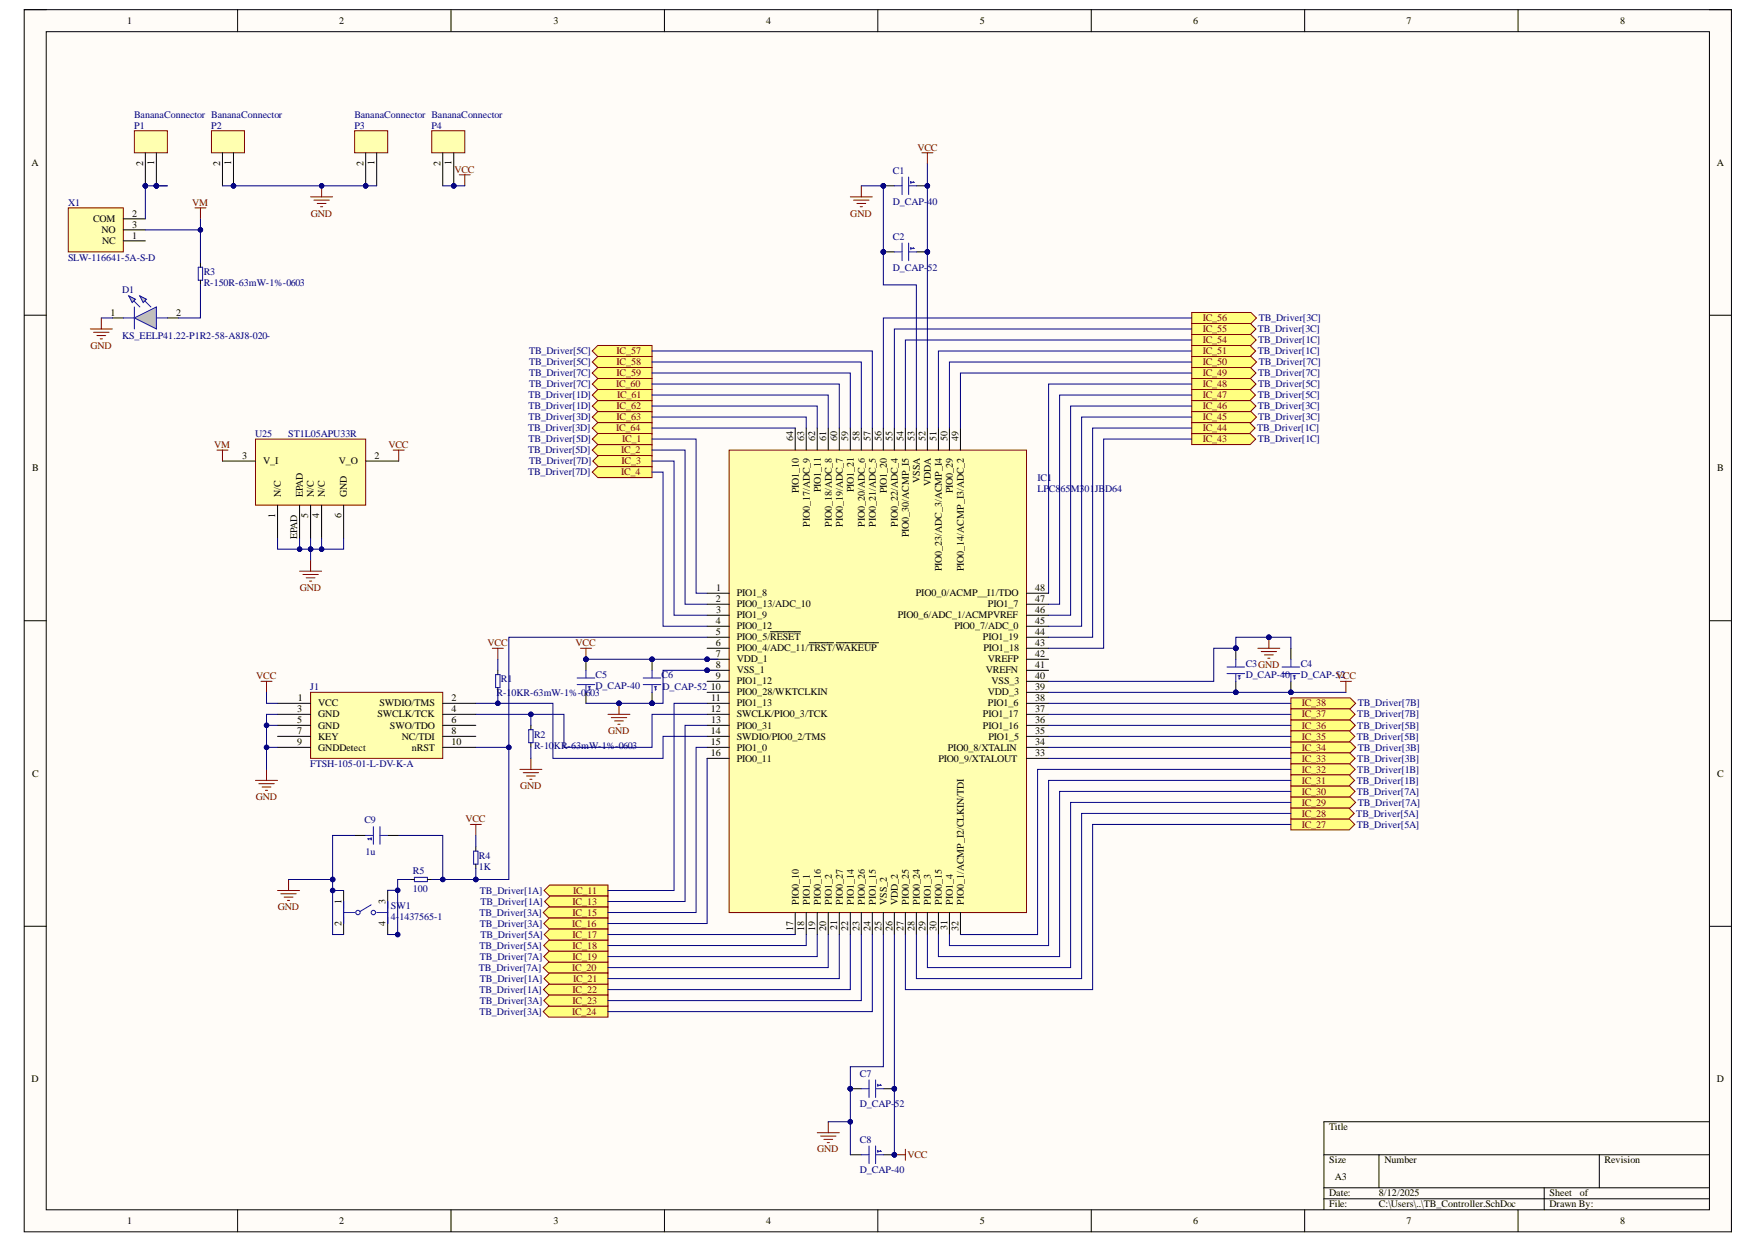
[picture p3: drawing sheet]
<svg xmlns="http://www.w3.org/2000/svg" width="297mm" height="210mm" viewBox="0 0 297 210" stroke-linecap="round" stroke-linejoin="round" font-family="sans-serif">
<defs><g id="words">
<g font-size="1.7">
<text x="21.5" y="4.1">1</text>
<text x="57.4" y="4.1">2</text>
<text x="93.6" y="4.1">3</text>
<text x="129.5" y="4.1">4</text>
<text x="165.7" y="4.1">5</text>
<text x="201.7" y="4.1">6</text>
<text x="237.8" y="4.1">7</text>
<text x="273.9" y="4.1">8</text>
<text x="5.3" y="28">A</text>
<text x="24.2" y="28.1" transform="rotate(-90 24.2 28.1)">2</text>
<text x="26.1" y="27.9" transform="rotate(-90 26.1 27.9)">1</text>
<text x="37.2" y="28.1" transform="rotate(-90 37.2 28.1)">2</text>
<text x="39.1" y="27.9" transform="rotate(-90 39.1 27.9)">1</text>
<text x="61.4" y="28.1" transform="rotate(-90 61.4 28.1)">2</text>
<text x="63.3" y="27.9" transform="rotate(-90 63.3 27.9)">1</text>
<text x="74.5" y="28.1" transform="rotate(-90 74.5 28.1)">2</text>
<text x="76.3" y="27.9" transform="rotate(-90 76.3 27.9)">1</text>
<text x="290.2" y="28">A</text>
<text x="15.7" y="37.6">COM</text>
<text x="17.2" y="39.4">NO</text>
<text x="17.3" y="41.3">NC</text>
<text x="22.3" y="40.3">1</text>
<text x="22.3" y="38.5">3</text>
<text x="22.3" y="36.6">2</text>
<text x="18.7" y="53.4">1</text>
<text x="29.8" y="53.4">2</text>
<text x="41" y="77.5">3</text>
<text x="63.3" y="77.5">2</text>
<text x="134.1" y="74.6" transform="rotate(-90 134.1 74.6)">64</text>
<text x="136" y="74.6" transform="rotate(-90 136 74.6)">63</text>
<text x="137.8" y="74.6" transform="rotate(-90 137.8 74.6)">62</text>
<text x="139.7" y="74.6" transform="rotate(-90 139.7 74.6)">61</text>
<text x="141.6" y="74.6" transform="rotate(-90 141.6 74.6)">60</text>
<text x="143.4" y="74.6" transform="rotate(-90 143.4 74.6)">59</text>
<text x="145.3" y="74.6" transform="rotate(-90 145.3 74.6)">58</text>
<text x="147.1" y="74.6" transform="rotate(-90 147.1 74.6)">57</text>
<text x="149" y="74.6" transform="rotate(-90 149 74.6)">56</text>
<text x="150.9" y="74.6" transform="rotate(-90 150.9 74.6)">55</text>
<text x="152.7" y="74.6" transform="rotate(-90 152.7 74.6)">54</text>
<text x="154.6" y="74.6" transform="rotate(-90 154.6 74.6)">53</text>
<text x="156.4" y="74.6" transform="rotate(-90 156.4 74.6)">52</text>
<text x="158.3" y="74.6" transform="rotate(-90 158.3 74.6)">51</text>
<text x="160.2" y="74.6" transform="rotate(-90 160.2 74.6)">50</text>
<text x="162" y="74.6" transform="rotate(-90 162 74.6)">49</text>
<text x="5.4" y="79.7">B</text>
<text x="44.5" y="78.5">V_I</text>
<text x="57.3" y="78.5">V_O</text>
<text x="135" y="83.4" transform="rotate(-90 135 83.4)">PIO1_10</text>
<text x="138.8" y="83.2" transform="rotate(-90 138.8 83.2)">PIO1_11</text>
<text x="144.3" y="83.2" transform="rotate(-90 144.3 83.2)">PIO1_21</text>
<text x="149.9" y="83.4" transform="rotate(-90 149.9 83.4)">PIO1_20</text>
<text x="155.5" y="81.6" transform="rotate(-90 155.5 81.6)">VSSA</text>
<text x="157.4" y="82.2" transform="rotate(-90 157.4 82.2)">VDDA</text>
<text x="161.1" y="83.4" transform="rotate(-90 161.1 83.4)">PIO0_29</text>
<text x="290.3" y="79.7">B</text>
<text x="46.5" y="87.5" transform="rotate(-90 46.5 87.5)">1</text>
<text x="47.5" y="84.1" transform="rotate(-90 47.5 84.1)">N/C</text>
<text x="51.2" y="84.1" transform="rotate(-90 51.2 84.1)">EPAD</text>
<text x="52.1" y="87.6" transform="rotate(-90 52.1 87.6)">5</text>
<text x="53.1" y="84.1" transform="rotate(-90 53.1 84.1)">N/C</text>
<text x="54" y="87.6" transform="rotate(-90 54 87.6)">4</text>
<text x="54.9" y="84.1" transform="rotate(-90 54.9 84.1)">N/C</text>
<text x="57.7" y="87.6" transform="rotate(-90 57.7 87.6)">6</text>
<text x="58.6" y="84.1" transform="rotate(-90 58.6 84.1)">GND</text>
<text x="136.9" y="89" transform="rotate(-90 136.9 89)">PIO0_17/ADC_9</text>
<text x="140.6" y="89" transform="rotate(-90 140.6 89)">PIO0_18/ADC_8</text>
<text x="142.5" y="89" transform="rotate(-90 142.5 89)">PIO0_19/ADC_7</text>
<text x="146.2" y="89" transform="rotate(-90 146.2 89)">PIO0_20/ADC_6</text>
<text x="148.1" y="89" transform="rotate(-90 148.1 89)">PIO0_21/ADC_5</text>
<text x="151.8" y="89" transform="rotate(-90 151.8 89)">PIO0_22/ADC_4</text>
<text x="50.3" y="91.2" transform="rotate(-90 50.3 91.2)">EPAD</text>
<text x="153.7" y="90.8" transform="rotate(-90 153.7 90.8)">PIO0_30/ACMP_I5</text>
<text x="121" y="101.7">2</text>
<text x="121.1" y="99.9">1</text>
<text x="124.6" y="100.8">PIO1_8</text>
<text x="154.8" y="100.8">PIO0_0/ACMP__I1/TDO</text>
<text x="159.2" y="96.6" transform="rotate(-90 159.2 96.6)">PIO0_23/ADC_3/ACMP_I4</text>
<text x="163" y="96.6" transform="rotate(-90 163 96.6)">PIO0_14/ACMP_I3/ADC_2</text>
<text x="175" y="99.9">48</text>
<text x="175" y="101.7">47</text>
<text x="121" y="105.4">4</text>
<text x="121" y="107.3">5</text>
<text x="121.1" y="103.6">3</text>
<text x="124.6" y="102.7">PIO0_13/ADC_10</text>
<text x="124.6" y="104.5">PIO1_9</text>
<text x="124.6" y="106.4">PIO0_12</text>
<text x="151.8" y="104.5">PIO0_6/ADC_1/ACMPVREF</text>
<text x="161.4" y="106.4">PIO0_7/ADC_0</text>
<text x="167" y="102.7">PIO1_7</text>
<text x="175" y="103.6">46</text>
<text x="175" y="105.4">45</text>
<text x="175" y="107.3">44</text>
<text x="121" y="109.2">6</text>
<text x="121" y="111">7</text>
<text x="121" y="112.9">8</text>
<text x="124.6" y="108.2">PIO0_5/RESET</text>
<text x="124.6" y="110.1">PIO0_4/ADC_11/TRST/WAKEUP</text>
<text x="124.6" y="112">VDD_1</text>
<text x="124.6" y="113.8">VSS_1</text>
<text x="166.2" y="108.2">PIO1_19</text>
<text x="166.3" y="110.1">PIO1_18</text>
<text x="166.7" y="113.8">VREFN</text>
<text x="167" y="112">VREFP</text>
<text x="175" y="109.2">43</text>
<text x="175" y="111">42</text>
<text x="175" y="112.9">41</text>
<text x="50.3" y="118.5">1</text>
<text x="53.8" y="119.4">VCC</text>
<text x="64.1" y="119.4">SWDIO/TMS</text>
<text x="76.3" y="118.5">2</text>
<text x="120.2" y="116.6">10</text>
<text x="120.2" y="118.5">11</text>
<text x="121" y="114.7">9</text>
<text x="124.6" y="115.7">PIO1_12</text>
<text x="124.6" y="117.5">PIO0_28/WKTCLKIN</text>
<text x="124.6" y="119.4">PIO1_13</text>
<text x="167" y="117.5">VDD_3</text>
<text x="167" y="119.4">PIO1_6</text>
<text x="167.6" y="115.7">VSS_3</text>
<text x="175" y="114.7">40</text>
<text x="175" y="116.6">39</text>
<text x="175" y="118.5">38</text>
<text x="50.3" y="120.3">3</text>
<text x="50.3" y="122.2">5</text>
<text x="50.3" y="124">7</text>
<text x="50.3" y="125.9">9</text>
<text x="53.8" y="121.3">GND</text>
<text x="53.8" y="123.1">GND</text>
<text x="53.8" y="125">KEY</text>
<text x="63.8" y="121.3">SWCLK/TCK</text>
<text x="65.9" y="123.1">SWO/TDO</text>
<text x="67.9" y="125">NC/TDI</text>
<text x="76.3" y="125.9">10</text>
<text x="76.3" y="124">8</text>
<text x="76.3" y="122.2">6</text>
<text x="76.3" y="120.3">4</text>
<text x="120.2" y="120.3">12</text>
<text x="120.2" y="124">14</text>
<text x="120.2" y="125.9">15</text>
<text x="120.2" y="122.2">13</text>
<text x="124.6" y="121.3">SWCLK/PIO0_3/TCK</text>
<text x="124.6" y="123.1">PIO0_31</text>
<text x="124.6" y="125">SWDIO/PIO0_2/TMS</text>
<text x="166.2" y="121.3">PIO1_17</text>
<text x="166.2" y="123.1">PIO1_16</text>
<text x="167.1" y="125">PIO1_5</text>
<text x="175" y="120.3">37</text>
<text x="175" y="122.2">36</text>
<text x="175" y="124">35</text>
<text x="175" y="125.9">34</text>
<text x="5.4" y="131.2">C</text>
<text x="53.8" y="126.8">GNDDetect</text>
<text x="69.6" y="126.8">nRST</text>
<text x="120.2" y="127.8">16</text>
<text x="124.6" y="126.8">PIO1_0</text>
<text x="124.6" y="128.7">PIO0_11</text>
<text x="158.6" y="128.7">PIO0_9/XTALOUT</text>
<text x="160.3" y="126.8">PIO0_8/XTALIN</text>
<text x="175" y="127.8">33</text>
<text x="290.3" y="131.2">C</text>
<text x="57.7" y="152.7" transform="rotate(-90 57.7 152.7)">1</text>
<text x="65.2" y="152.7" transform="rotate(-90 65.2 152.7)">3</text>
<text x="135" y="152.9" transform="rotate(-90 135 152.9)">PIO0_10</text>
<text x="136.9" y="152.9" transform="rotate(-90 136.9 152.9)">PIO1_1</text>
<text x="138.8" y="152.9" transform="rotate(-90 138.8 152.9)">PIO0_16</text>
<text x="140.6" y="152.9" transform="rotate(-90 140.6 152.9)">PIO1_2</text>
<text x="142.5" y="152.9" transform="rotate(-90 142.5 152.9)">PIO0_27</text>
<text x="144.3" y="152.9" transform="rotate(-90 144.3 152.9)">PIO1_14</text>
<text x="146.2" y="152.9" transform="rotate(-90 146.2 152.9)">PIO0_26</text>
<text x="148.1" y="152.9" transform="rotate(-90 148.1 152.9)">PIO1_15</text>
<text x="149.9" y="152.9" transform="rotate(-90 149.9 152.9)">VSS_2</text>
<text x="151.8" y="152.9" transform="rotate(-90 151.8 152.9)">VDD_2</text>
<text x="153.7" y="152.9" transform="rotate(-90 153.7 152.9)">PIO0_25</text>
<text x="155.5" y="152.9" transform="rotate(-90 155.5 152.9)">PIO0_24</text>
<text x="157.4" y="152.9" transform="rotate(-90 157.4 152.9)">PIO1_3</text>
<text x="159.2" y="152.9" transform="rotate(-90 159.2 152.9)">PIO0_15</text>
<text x="161.1" y="152.9" transform="rotate(-90 161.1 152.9)">PIO1_4</text>
<text x="163" y="152.9" transform="rotate(-90 163 152.9)">PIO0_1/ACMP_I2/CLKIN/TDI</text>
<text x="57.7" y="156.5" transform="rotate(-90 57.7 156.5)">2</text>
<text x="65.2" y="156.5" transform="rotate(-90 65.2 156.5)">4</text>
<text x="134.1" y="157.3" transform="rotate(-90 134.1 157.3)">17</text>
<text x="136" y="157.3" transform="rotate(-90 136 157.3)">18</text>
<text x="137.8" y="157.3" transform="rotate(-90 137.8 157.3)">19</text>
<text x="139.7" y="157.4" transform="rotate(-90 139.7 157.4)">20</text>
<text x="141.6" y="157.2" transform="rotate(-90 141.6 157.2)">21</text>
<text x="143.4" y="157.3" transform="rotate(-90 143.4 157.3)">22</text>
<text x="145.3" y="157.3" transform="rotate(-90 145.3 157.3)">23</text>
<text x="147.1" y="157.4" transform="rotate(-90 147.1 157.4)">24</text>
<text x="149" y="157.3" transform="rotate(-90 149 157.3)">25</text>
<text x="150.9" y="157.4" transform="rotate(-90 150.9 157.4)">26</text>
<text x="152.7" y="157.3" transform="rotate(-90 152.7 157.3)">27</text>
<text x="154.6" y="157.3" transform="rotate(-90 154.6 157.3)">28</text>
<text x="156.4" y="157.3" transform="rotate(-90 156.4 157.3)">29</text>
<text x="158.3" y="157.4" transform="rotate(-90 158.3 157.4)">30</text>
<text x="160.2" y="157.2" transform="rotate(-90 160.2 157.2)">31</text>
<text x="162" y="157.3" transform="rotate(-90 162 157.3)">32</text>
<text x="5.3" y="182.9">D</text>
<text x="290.2" y="182.9">D</text>
<text x="224.7" y="191">Title</text>
<text x="224.7" y="196.6">Size</text>
<text x="234" y="196.6">Number</text>
<text x="271.3" y="196.6">Revision</text>
<text x="224.7" y="202.2">Date:</text>
<text x="225.7" y="199.4">A3</text>
<text x="233.1" y="202.2">8/12/2025</text>
<text x="262" y="202.2">Sheet</text>
<text x="267.1" y="202.2">of</text>
<text x="21.5" y="206.8">1</text>
<text x="57.4" y="206.8">2</text>
<text x="93.6" y="206.8">3</text>
<text x="129.5" y="206.8">4</text>
<text x="165.7" y="206.8">5</text>
<text x="201.7" y="206.8">6</text>
<text x="224.7" y="204">File:</text>
<text x="233.1" y="204">C:\Users\..\TB_Controller.SchDoc</text>
<text x="237.8" y="206.8">7</text>
<text x="262" y="204">Drawn By:</text>
<text x="273.9" y="206.8">8</text>
</g>
<g font-size="1.7" fill="#000080">
<text x="22.7" y="21.7">P1</text>
<text x="22.7" y="19.9">BananaConnector BananaConnector</text>
<text x="35.7" y="21.7">P2</text>
<text x="59.9" y="21.7">P3</text>
<text x="59.9" y="19.9">BananaConnector BananaConnector</text>
<text x="72.9" y="21.7">P4</text>
<text x="150.9" y="29.3">C1</text>
<text x="11.5" y="34.8">X1</text>
<text x="150.9" y="34.6">D_CAP-</text>
<text x="156.8" y="34.6">40</text>
<text x="150.9" y="40.5">C2</text>
<text x="11.5" y="44.1">SLW-116641-5A-S-D</text>
<text x="34.4" y="46.4">R3</text>
<text x="150.9" y="45.8">D_CAP-</text>
<text x="156.8" y="45.8">52</text>
<text x="20.6" y="49.5">D1</text>
<text x="34.4" y="48.3">R-150R-63mW-1%-0603</text>
<text x="20.6" y="57.3">KS_EELP41.22-P1R2-58-A8J8-020-</text>
<text x="89.4" y="59.9">TB_Driver[5C]</text>
<text x="212.6" y="59.9">TB_Driver[1C]</text>
<text x="212.6" y="56.2">TB_Driver[3C]</text>
<text x="212.7" y="58">TB_Driver[1C]</text>
<text x="212.8" y="54.3">TB_Driver[3C]</text>
<text x="89.4" y="61.7">TB_Driver[5C]</text>
<text x="89.4" y="63.6">TB_Driver[7C]</text>
<text x="89.4" y="65.5">TB_Driver[7C]</text>
<text x="212.7" y="63.6">TB_Driver[7C]</text>
<text x="212.7" y="65.5">TB_Driver[5C]</text>
<text x="212.8" y="61.7">TB_Driver[7C]</text>
<text x="89.4" y="71">TB_Driver[3D]</text>
<text x="89.4" y="69.2">TB_Driver[1D]</text>
<text x="89.4" y="67.3">TB_Driver[1D]</text>
<text x="212.6" y="69.2">TB_Driver[3C]</text>
<text x="212.6" y="67.3">TB_Driver[5C]</text>
<text x="212.7" y="71">TB_Driver[3C]</text>
<text x="43.2" y="73.8">U25</text>
<text x="48.7" y="73.8">ST1L05APU33R</text>
<text x="89.3" y="72.9">TB_Driver[3D]</text>
<text x="89.3" y="76.6">TB_Driver[5D]</text>
<text x="89.4" y="74.8">TB_Driver[5D]</text>
<text x="212.5" y="72.9">TB_Driver[1C]</text>
<text x="212.6" y="74.8">TB_Driver[1C]</text>
<text x="89.3" y="80.3">TB_Driver[7D]</text>
<text x="89.4" y="78.5">TB_Driver[7D]</text>
<text x="175.4" y="81.3">IC1</text>
<text x="175.4" y="83.1">LPC865M301JB</text>
<text x="186.8" y="83.1">D64</text>
<text x="210.6" y="112.7">C3GND</text>
<text x="219.9" y="112.7">C4</text>
<text x="52.5" y="116.6">J1</text>
<text x="83.9" y="117.7">R-10KR-63mW-1%-0603</text>
<text x="84.7" y="115.3">R1</text>
<text x="100.7" y="114.6">C5</text>
<text x="100.7" y="116.4">D_CAP-40</text>
<text x="111.9" y="114.6">C6</text>
<text x="112" y="116.6">D_CAP-52</text>
<text x="210.6" y="114.6">D_CAP-40</text>
<text x="219.9" y="114.6">D_CAP-52</text>
<text x="229.6" y="119.4">TB_Driver[7B]</text>
<text x="90.3" y="124.6">R2</text>
<text x="229.4" y="125">TB_Driver[5B]</text>
<text x="229.5" y="123.1">TB_Driver[5B]</text>
<text x="229.5" y="121.3">TB_Driver[7B]</text>
<text x="52.5" y="129.6">FTSH-105-01-L-DV-K-A</text>
<text x="90.3" y="126.5">R-10KR-63mW-1%-0603</text>
<text x="229.5" y="128.7">TB_Driver[3B]</text>
<text x="229.5" y="130.6">TB_Driver[1B]</text>
<text x="229.6" y="126.8">TB_Driver[3B]</text>
<text x="229.4" y="134.3">TB_Driver[7A]</text>
<text x="229.4" y="132.4">TB_Driver[1B]</text>
<text x="229.6" y="136.1">TB_Driver[7A]</text>
<text x="61.6" y="139.1">C9</text>
<text x="229.3" y="138">TB_Driver[5A]</text>
<text x="229.4" y="139.9">TB_Driver[5A]</text>
<text x="61.8" y="144.5">1u</text>
<text x="69.8" y="147.7">R5</text>
<text x="81" y="145.1">R4</text>
<text x="81" y="147">1K</text>
<text x="66.1" y="153.6">SW1</text>
<text x="66.1" y="155.5">4-</text>
<text x="67.5" y="155.5">1437565-1</text>
<text x="69.8" y="150.7">100</text>
<text x="81.1" y="154.7">TB_Driver[3A]</text>
<text x="81.1" y="151">TB_Driver[1A]</text>
<text x="81.2" y="152.9">TB_Driver[1A]</text>
<text x="81.1" y="160.3">TB_Driver[5A]</text>
<text x="81.1" y="156.6">TB_Driver[3A]</text>
<text x="81.2" y="158.5">TB_Driver[5A]</text>
<text x="81" y="164">TB_Driver[7A]</text>
<text x="81.1" y="167.8">TB_Driver[1A]</text>
<text x="81.1" y="162.2">TB_Driver[7A]</text>
<text x="81.1" y="165.9">TB_Driver[1A]</text>
<text x="81.1" y="171.5">TB_Driver[3A]</text>
<text x="81.1" y="169.6">TB_Driver[3A]</text>
<text x="145.4" y="182">C7</text>
<text x="145.4" y="187.1">D_CAP-</text>
<text x="151.2" y="187.1">52</text>
<text x="145.4" y="193.1">C8</text>
<text x="145.4" y="198.3">D_CAP-40</text>
</g>
<g font-size="1.7" fill="#800000">
<text x="76.8" y="29.2">VCC</text>
<text x="155.1" y="25.5">VCC</text>
<text x="32.5" y="34.8">VM</text>
<text x="52.5" y="36.6">GND</text>
<text x="143.8" y="36.6">GND</text>
<text x="15.3" y="58.9">GND</text>
<text x="104.2" y="59.9">IC_57</text>
<text x="203.3" y="58">IC_54</text>
<text x="203.3" y="59.9">IC_51</text>
<text x="203.3" y="54.3">IC_56</text>
<text x="203.3" y="56.2">IC_55</text>
<text x="104.2" y="65.5">IC_60</text>
<text x="104.2" y="61.7">IC_58</text>
<text x="104.2" y="63.6">IC_59</text>
<text x="203.3" y="61.7">IC_50</text>
<text x="203.3" y="63.6">IC_49</text>
<text x="203.3" y="65.5">IC_48</text>
<text x="104.2" y="71">IC_63</text>
<text x="104.2" y="69.2">IC_62</text>
<text x="104.3" y="67.3">IC_61</text>
<text x="203.3" y="71">IC_45</text>
<text x="203.3" y="69.2">IC_46</text>
<text x="203.3" y="67.3">IC_47</text>
<text x="36.2" y="75.7">VM</text>
<text x="65.7" y="75.7">VCC</text>
<text x="104.2" y="72.9">IC_64</text>
<text x="105" y="76.6">IC_2</text>
<text x="105.2" y="74.8">IC_1</text>
<text x="203.3" y="74.8">IC_43</text>
<text x="203.3" y="72.9">IC_44</text>
<text x="105" y="80.3">IC_4</text>
<text x="105.1" y="78.5">IC_3</text>
<text x="50.7" y="99.9">GND</text>
<text x="82.4" y="109.2">VCC</text>
<text x="97.3" y="109.2">VCC</text>
<text x="43.3" y="114.7">VCC</text>
<text x="220.1" y="119.4">IC_38</text>
<text x="225.8" y="114.7">VCC</text>
<text x="102.8" y="124">GND</text>
<text x="220.1" y="123.1">IC_36</text>
<text x="220.1" y="125">IC_35</text>
<text x="220.1" y="121.3">IC_37</text>
<text x="220.1" y="126.8">IC_34</text>
<text x="220.1" y="128.7">IC_33</text>
<text x="220.1" y="130.6">IC_32</text>
<text x="43.2" y="135.2">GND</text>
<text x="87.9" y="133.4">GND</text>
<text x="220.1" y="136.1">IC_29</text>
<text x="220.1" y="134.3">IC_30</text>
<text x="220.1" y="132.4">IC_31</text>
<text x="78.7" y="138.9">VCC</text>
<text x="220.1" y="139.9">IC_27</text>
<text x="220.1" y="138">IC_28</text>
<text x="47" y="153.8">GND</text>
<text x="96.8" y="152.9">IC_13</text>
<text x="96.8" y="154.7">IC_15</text>
<text x="96.9" y="151">IC_11</text>
<text x="96.7" y="156.6">IC_16</text>
<text x="96.8" y="160.3">IC_18</text>
<text x="96.8" y="158.5">IC_17</text>
<text x="96.7" y="164">IC_20</text>
<text x="96.8" y="162.2">IC_19</text>
<text x="96.8" y="167.8">IC_22</text>
<text x="96.9" y="165.9">IC_21</text>
<text x="96.7" y="171.5">IC_24</text>
<text x="96.8" y="169.6">IC_23</text>
<text x="138.2" y="194.7">GND</text>
<text x="153.4" y="195.7">VCC</text>
</g>
</g></defs>
<path d="M4.1 1.6h288.6v206.6h-288.6z" fill-rule="evenodd" fill="#fffcf8"/>
<path d="M4.1 1.6h288.6v206.6h-288.6z" fill="none" stroke="#000" stroke-width=".17"/>
<path d="M7.8 5.4h281.2v199.1h-281.2z" fill-rule="evenodd" fill="#fffcf8"/>
<g fill="none" stroke="#000" stroke-width=".17">
<path d="M4.1 1.6h3.7M7.8 5.4h281.2v199.1h-281.2zM40.2 1.6v3.8M76.2 1.6v3.8M112.3 1.6v3.8M148.4 1.6v3.8M184.5 1.6v3.8M220.6 1.6v3.8M256.6 1.6v3.8M289 1.6h3.7v3.8M4.1 53.3h3.7M289 53.3h3.7"/>
<path d="M4.1 104.9h3.7M289 104.9h3.7M4.1 156.5h3.7M289 156.6h3.7M223.8 195.2h65.2M233.1 195.2v5.5M270.4 195.2v5.5M289 189.6h-65.2v14.9M40.2 204.5v3.7M76.2 204.5v3.7M112.3 204.5v3.7M148.4 204.5v3.7"/>
<path d="M184.5 204.5v3.7M220.6 204.5v3.7M223.8 200.7h65.2M223.8 202.6h65.2M256.6 204.5v3.7M261.1 200.7v3.8M292.7 204.5v3.7"/>
</g>
<path d="M44.1 115.1h1.9M45.1 115.1v1.9" fill="none" stroke="#800000" stroke-width=".17"/>
<circle cx="119.5" cy="111.4" r=".37" fill="#000080"/>
<circle cx="119.5" cy="111.4" r=".37" fill="none" stroke="#000080" stroke-width=".17"/>
<circle cx="119.5" cy="113.3" r=".37" fill="#000080"/>
<circle cx="119.5" cy="113.3" r=".37" fill="none" stroke="#000080" stroke-width=".17"/>
<path d="M123.3 76.1h50.2v78.1h-50.2z" fill-rule="evenodd" fill="#ffffb0"/>
<path d="M123.3 76.1h50.2v78.1h-50.2z" fill="none" stroke="#800000" stroke-width=".17"/>
<path d="M119.5 100.3h3.8M119.5 102.1h3.8M119.5 104h3.8M119.5 105.8h3.8M119.5 107.7h3.8M119.5 109.6h3.8M119.5 111.4h3.8M130.3 106.8h5.1M136.8 108.6h4.1M141.4 108.6h7.1" fill="none" stroke="#000" stroke-width=".17"/>
<circle cx="119.5" cy="111.4" r=".37" fill="#000080"/>
<circle cx="119.5" cy="111.4" r=".37" fill="none" stroke="#000080" stroke-width=".17"/>
<path d="M119.5 113.3h3.8" fill="none" stroke="#000" stroke-width=".17"/>
<circle cx="119.5" cy="113.3" r=".37" fill="#000080"/>
<circle cx="119.5" cy="113.3" r=".37" fill="none" stroke="#000080" stroke-width=".17"/>
<g fill="none" stroke="#000" stroke-width=".17">
<path d="M134.4 72.3v3.8M136.3 72.3v3.8M138.2 72.3v3.8M140 72.3v3.8M141.9 72.3v3.8M143.8 72.3v3.8M145.6 72.3v3.8M147.5 72.3v3.8M149.3 72.3v3.8M151.2 72.3v3.8M153.1 72.3v3.8M154.9 72.3v3.8"/>
<path d="M156.8 72.3v3.8M158.6 72.3v3.8M160.5 72.3v3.8M162.4 72.3v3.8M84.2 113.3v.7M84.2 116.2v.7M119.5 115.1h3.8M119.5 117h3.8M119.5 118.9h3.8M173.5 115.2h3.8M173.5 117h3.8M173.5 100.3h3.8"/>
<path d="M173.5 102.1h3.8M173.5 104h3.8M173.5 105.8h3.8M173.5 107.7h3.8M173.5 109.6h3.8M173.5 111.4h3.8M173.5 113.3h3.8M173.5 118.9h3.8M89.7 122.6v.7M89.7 125.5v.7M119.5 120.7h3.8M119.5 122.6h3.8"/>
<path d="M119.5 124.4h3.8M119.5 126.3h3.8M119.5 128.2h3.8M173.5 120.7h3.8M173.5 122.6h3.8M173.5 124.5h3.8M173.5 126.3h3.8M173.5 128.2h3.8M134.4 154.2v3.7M136.3 154.2v3.7M138.2 154.2v3.7M140 154.2v3.7"/>
<path d="M141.9 154.2v3.7M143.8 154.2v3.7M145.6 154.2v3.7M147.5 154.2v3.7M149.3 154.2v3.7M151.2 154.2v3.7M153.1 154.2v3.7M154.9 154.2v3.7M156.8 154.2v3.7M158.6 154.2v3.7M160.5 154.2v3.7M162.4 154.2v3.7"/>
</g>
<path d="M83.2 109.6h1.9M84.2 109.6v1.8M43.2 131.9h3.7M43.8 132.4h2.6M44.3 133h1.5M44.9 133.6h.3M45.1 130v1.9M87.9 130h3.7M88.4 130.6h2.7M89 131.1h1.5M89.6 131.7h.3M89.7 128.2v1.8" fill="none" stroke="#800000" stroke-width=".17"/>
<path d="M83.8 114h.7v2.2h-.7zM89.4 123.3h.7v2.2h-.7z" fill="none" stroke="#00f" stroke-width=".17"/>
<circle cx="218.2" cy="117" r=".37" fill="#000080"/>
<circle cx="218.2" cy="117" r=".37" fill="none" stroke="#000080" stroke-width=".17"/>
<path d="M218.2 115.2v1.8" fill="none" stroke="#000" stroke-width=".17"/>
<circle cx="218.2" cy="117" r=".37" fill="#000080"/>
<circle cx="218.2" cy="117" r=".37" fill="none" stroke="#000080" stroke-width=".17"/>
<path d="M218.2 109.6v1.8" fill="none" stroke="#000" stroke-width=".17"/>
<path d="M216.7 112.7h3M216.7 113.8h3M218.2 111.4v1.3M218.2 113.8v1.4M218.6 114.2h.4M218.8 114.2v.6l.2-.2" fill="none" stroke="#00f" stroke-width=".17"/>
<circle cx="208.9" cy="117" r=".38" fill="#000080"/>
<circle cx="208.9" cy="117" r=".38" fill="none" stroke="#000080" stroke-width=".17"/>
<circle cx="208.9" cy="109.6" r=".38" fill="#000080"/>
<circle cx="208.9" cy="109.6" r=".38" fill="none" stroke="#000080" stroke-width=".17"/>
<path d="M208.9 115.2v1.8" fill="none" stroke="#000" stroke-width=".17"/>
<circle cx="208.9" cy="117" r=".38" fill="#000080"/>
<circle cx="208.9" cy="117" r=".38" fill="none" stroke="#000080" stroke-width=".17"/>
<path d="M208.9 109.6v1.8" fill="none" stroke="#000" stroke-width=".17"/>
<circle cx="208.9" cy="109.6" r=".38" fill="#000080"/>
<circle cx="208.9" cy="109.6" r=".38" fill="none" stroke="#000080" stroke-width=".17"/>
<path d="M207.4 112.7h3M207.4 113.8h3M208.9 111.4v1.3M208.9 113.8v1.4M209.3 114.2h.4M209.5 114.2v.6l.2-.2" fill="none" stroke="#00f" stroke-width=".17"/>
<path d="M212.7 109.6h3.7M213.2 110.1h2.6M213.8 110.7h1.5M214.3 111.2h.4M214.5 107.7v1.9M226.6 115.2h1.9M227.5 115.2v1.8" fill="none" stroke="#800000" stroke-width=".17"/>
<circle cx="214.5" cy="107.7" r=".37" fill="#000080"/>
<circle cx="214.5" cy="107.7" r=".37" fill="none" stroke="#000080" stroke-width=".17"/>
<circle cx="151.2" cy="184" r=".37" fill="#000080"/>
<circle cx="151.2" cy="184" r=".37" fill="none" stroke="#000080" stroke-width=".17"/>
<circle cx="143.8" cy="184" r=".37" fill="#000080"/>
<circle cx="143.8" cy="184" r=".37" fill="none" stroke="#000080" stroke-width=".17"/>
<path d="M149.3 184h1.9" fill="none" stroke="#000" stroke-width=".17"/>
<circle cx="151.2" cy="184" r=".37" fill="#000080"/>
<circle cx="151.2" cy="184" r=".37" fill="none" stroke="#000080" stroke-width=".17"/>
<path d="M143.8 184h1.8" fill="none" stroke="#000" stroke-width=".17"/>
<circle cx="143.8" cy="184" r=".37" fill="#000080"/>
<circle cx="143.8" cy="184" r=".37" fill="none" stroke="#000080" stroke-width=".17"/>
<path d="M145.6 184h1.3M146.9 182.5v3M148 182.5v3M148 184h1.3M148.4 183.2v.4M148.8 183.2l.2 .2h-.6" fill="none" stroke="#00f" stroke-width=".17"/>
<circle cx="151.2" cy="195.2" r=".37" fill="#000080"/>
<circle cx="151.2" cy="195.2" r=".37" fill="none" stroke="#000080" stroke-width=".17"/>
<path d="M149.3 195.2h1.9" fill="none" stroke="#000" stroke-width=".17"/>
<circle cx="151.2" cy="195.2" r=".37" fill="#000080"/>
<circle cx="151.2" cy="195.2" r=".37" fill="none" stroke="#000080" stroke-width=".17"/>
<path d="M143.8 195.2h1.8" fill="none" stroke="#000" stroke-width=".17"/>
<path d="M145.6 195.2h1.3M146.9 193.7v3M148 193.7v3M148 195.2h1.3M148.4 194.4v.4M148.8 194.4l.2 .2h-.6" fill="none" stroke="#00f" stroke-width=".17"/>
<path d="M151.2 195.2h1.9M153.1 194.2v1.9" fill="none" stroke="#800000" stroke-width=".17"/>
<circle cx="151.2" cy="195.2" r=".37" fill="#000080"/>
<circle cx="151.2" cy="195.2" r=".37" fill="none" stroke="#000080" stroke-width=".17"/>
<path d="M138.2 191.4h3.7M138.7 192h2.6M139.3 192.6h1.5M139.8 193.1h.4M140 189.6v1.8" fill="none" stroke="#800000" stroke-width=".17"/>
<circle cx="110.2" cy="118.9" r=".37" fill="#000080"/>
<circle cx="110.2" cy="118.9" r=".37" fill="none" stroke="#000080" stroke-width=".17"/>
<circle cx="110.2" cy="111.4" r=".37" fill="#000080"/>
<circle cx="110.2" cy="111.4" r=".37" fill="none" stroke="#000080" stroke-width=".17"/>
<path d="M110.2 117v1.9" fill="none" stroke="#000" stroke-width=".17"/>
<circle cx="110.2" cy="118.9" r=".37" fill="#000080"/>
<circle cx="110.2" cy="118.9" r=".37" fill="none" stroke="#000080" stroke-width=".17"/>
<path d="M110.2 111.4v1.9" fill="none" stroke="#000" stroke-width=".17"/>
<circle cx="110.2" cy="111.4" r=".37" fill="#000080"/>
<circle cx="110.2" cy="111.4" r=".37" fill="none" stroke="#000080" stroke-width=".17"/>
<path d="M108.7 114.6h3M108.7 115.7h3M110.2 113.3v1.3M110.2 115.7v1.3M110.6 116.1h.4M110.8 116.1v.5l.2-.2" fill="none" stroke="#00f" stroke-width=".17"/>
<circle cx="99.1" cy="111.4" r=".37" fill="#000080"/>
<circle cx="99.1" cy="111.4" r=".37" fill="none" stroke="#000080" stroke-width=".17"/>
<path d="M99.1 111.4v1.9M99.1 117v1.9" fill="none" stroke="#000" stroke-width=".17"/>
<circle cx="99.1" cy="111.4" r=".37" fill="#000080"/>
<circle cx="99.1" cy="111.4" r=".37" fill="none" stroke="#000080" stroke-width=".17"/>
<path d="M97.6 114.6h3M97.6 115.7h3M99.1 113.3v1.3M99.1 115.7v1.3M99.4 116.1h.4M99.6 116.1v.5l.2-.2" fill="none" stroke="#00f" stroke-width=".17"/>
<path d="M98.1 109.6h1.9M99.1 109.6v1.8" fill="none" stroke="#800000" stroke-width=".17"/>
<circle cx="99.1" cy="111.4" r=".37" fill="#000080"/>
<circle cx="99.1" cy="111.4" r=".37" fill="none" stroke="#000080" stroke-width=".17"/>
<path d="M104.6 118.9v1.8M102.8 120.7h3.7M103.3 121.3h2.7M103.9 121.8h1.5M104.5 122.4h.3" fill="none" stroke="#800000" stroke-width=".17"/>
<circle cx="104.6" cy="118.9" r=".37" fill="#000080"/>
<circle cx="104.6" cy="118.9" r=".37" fill="none" stroke="#000080" stroke-width=".17"/>
<circle cx="156.8" cy="42.6" r=".37" fill="#000080"/>
<circle cx="156.8" cy="42.6" r=".37" fill="none" stroke="#000080" stroke-width=".17"/>
<circle cx="149.3" cy="42.6" r=".37" fill="#000080"/>
<circle cx="149.3" cy="42.6" r=".37" fill="none" stroke="#000080" stroke-width=".17"/>
<path d="M154.9 42.6h1.9" fill="none" stroke="#000" stroke-width=".17"/>
<circle cx="156.8" cy="42.6" r=".37" fill="#000080"/>
<circle cx="156.8" cy="42.6" r=".37" fill="none" stroke="#000080" stroke-width=".17"/>
<path d="M149.3 42.6h1.9" fill="none" stroke="#000" stroke-width=".17"/>
<circle cx="149.3" cy="42.6" r=".37" fill="#000080"/>
<circle cx="149.3" cy="42.6" r=".37" fill="none" stroke="#000080" stroke-width=".17"/>
<path d="M151.2 42.6h1.3M152.5 41.1v3M153.6 41.1v3M153.6 42.6h1.3M154 41.8v.4M154.4 41.8l.2 .2h-.6" fill="none" stroke="#00f" stroke-width=".17"/>
<circle cx="156.8" cy="31.4" r=".37" fill="#000080"/>
<circle cx="156.8" cy="31.4" r=".37" fill="none" stroke="#000080" stroke-width=".17"/>
<circle cx="149.3" cy="31.4" r=".37" fill="#000080"/>
<circle cx="149.3" cy="31.4" r=".37" fill="none" stroke="#000080" stroke-width=".17"/>
<path d="M154.9 31.4h1.9" fill="none" stroke="#000" stroke-width=".17"/>
<circle cx="156.8" cy="31.4" r=".37" fill="#000080"/>
<circle cx="156.8" cy="31.4" r=".37" fill="none" stroke="#000080" stroke-width=".17"/>
<path d="M149.3 31.4h1.9" fill="none" stroke="#000" stroke-width=".17"/>
<circle cx="149.3" cy="31.4" r=".37" fill="#000080"/>
<circle cx="149.3" cy="31.4" r=".37" fill="none" stroke="#000080" stroke-width=".17"/>
<path d="M151.2 31.4h1.3M152.5 29.9v3M153.6 29.9v3M153.6 31.4h1.3M154 30.7v.3M154.4 30.7l.2 .1h-.6" fill="none" stroke="#00f" stroke-width=".17"/>
<path d="M143.8 33.3h3.7M144.3 33.8h2.6M144.9 34.4h1.5M145.4 34.9h.4M145.6 31.4v1.9M155.9 25.8h1.8M156.8 25.8v1.9" fill="none" stroke="#800000" stroke-width=".17"/>
<path d="M100.1 59.3l1-.9h9.1v1.8h-9.1z" fill-rule="evenodd" fill="#ffff80"/>
<path d="M100.1 59.3l1-.9h9.1v1.8h-9.1z" fill="none" stroke="#800000" stroke-width=".17"/>
<path d="M100.1 61.2l1-1h9.1v1.9h-9.1z" fill-rule="evenodd" fill="#ffff80"/>
<path d="M100.1 61.2l1-1h9.1v1.9h-9.1z" fill="none" stroke="#800000" stroke-width=".17"/>
<path d="M100.1 63l1-.9h9.1v1.9h-9.1z" fill-rule="evenodd" fill="#ffff80"/>
<path d="M100.1 63l1-.9h9.1v1.9h-9.1z" fill="none" stroke="#800000" stroke-width=".17"/>
<path d="M101.1 64h9.1v1.8h-9.1l-1-.9z" fill-rule="evenodd" fill="#ffff80"/>
<path d="M101.1 64h9.1v1.8h-9.1l-1-.9z" fill="none" stroke="#800000" stroke-width=".17"/>
<path d="M100.1 72.3l1-.9h9.1v1.9h-9.1z" fill-rule="evenodd" fill="#ffff80"/>
<path d="M100.1 72.3l1-.9h9.1v1.9h-9.1z" fill="none" stroke="#800000" stroke-width=".17"/>
<path d="M100.1 70.5l1-.9h9.1v1.8h-9.1z" fill-rule="evenodd" fill="#ffff80"/>
<path d="M100.1 70.5l1-.9h9.1v1.8h-9.1z" fill="none" stroke="#800000" stroke-width=".17"/>
<path d="M100.1 76.1l1-1h9.1v1.9h-9.1z" fill-rule="evenodd" fill="#ffff80"/>
<path d="M100.1 76.1l1-1h9.1v1.9h-9.1z" fill="none" stroke="#800000" stroke-width=".17"/>
<path d="M100.1 74.2l1-.9h9.1v1.8h-9.1z" fill-rule="evenodd" fill="#ffff80"/>
<path d="M100.1 74.2l1-.9h9.1v1.8h-9.1z" fill="none" stroke="#800000" stroke-width=".17"/>
<path d="M100.1 79.8l1-.9h9.1v1.8h-9.1z" fill-rule="evenodd" fill="#ffff80"/>
<path d="M100.1 79.8l1-.9h9.1v1.8h-9.1z" fill="none" stroke="#800000" stroke-width=".17"/>
<path d="M100.2 77.9l.9-.9h9.1v1.9h-9.1z" fill-rule="evenodd" fill="#ffff80"/>
<path d="M100.2 77.9l.9-.9h9.1v1.9h-9.1z" fill="none" stroke="#800000" stroke-width=".17"/>
<path d="M100.1 68.6l1-.9h9.1v1.9h-9.1z" fill-rule="evenodd" fill="#ffff80"/>
<path d="M100.1 68.6l1-.9h9.1v1.9h-9.1z" fill="none" stroke="#800000" stroke-width=".17"/>
<path d="M100.1 66.8l1-1h9.1v1.9h-9.1z" fill-rule="evenodd" fill="#ffff80"/>
<path d="M100.1 66.8l1-1h9.1v1.9h-9.1z" fill="none" stroke="#800000" stroke-width=".17"/>
<path d="M201.5 73.3h9.9l.9 .9-.9 .9h-9.9z" fill-rule="evenodd" fill="#ffff80"/>
<path d="M201.5 73.3h9.9l.9 .9-.9 .9h-9.9z" fill="none" stroke="#800000" stroke-width=".17"/>
<path d="M201.5 71.4h9.8l.9 .9-.9 1h-9.8z" fill-rule="evenodd" fill="#ffff80"/>
<path d="M201.5 71.4h9.8l.9 .9-.9 1h-9.8z" fill="none" stroke="#800000" stroke-width=".17"/>
<path d="M201.5 69.6h10l.9 .9-.9 .9h-10z" fill-rule="evenodd" fill="#ffff80"/>
<path d="M201.5 69.6h10l.9 .9-.9 .9h-10z" fill="none" stroke="#800000" stroke-width=".17"/>
<path d="M201.5 67.7h9.9l.9 .9-.9 1h-9.9z" fill-rule="evenodd" fill="#ffff80"/>
<path d="M201.5 67.7h9.9l.9 .9-.9 1h-9.9z" fill="none" stroke="#800000" stroke-width=".17"/>
<path d="M201.5 60.3h10l.9 .9-.9 .9h-10z" fill-rule="evenodd" fill="#ffff80"/>
<path d="M201.5 60.3h10l.9 .9-.9 .9h-10z" fill="none" stroke="#800000" stroke-width=".17"/>
<path d="M201.5 62.1h9.9l.9 .9-.9 1h-9.9z" fill-rule="evenodd" fill="#ffff80"/>
<path d="M201.5 62.1h9.9l.9 .9-.9 1h-9.9z" fill="none" stroke="#800000" stroke-width=".17"/>
<path d="M201.5 56.5h9.9l1 1-1 .9h-9.9z" fill-rule="evenodd" fill="#ffff80"/>
<path d="M201.5 56.5h9.9l1 1-1 .9h-9.9z" fill="none" stroke="#800000" stroke-width=".17"/>
<path d="M201.5 58.4h9.9l.9 .9-.9 1h-9.9z" fill-rule="evenodd" fill="#ffff80"/>
<path d="M201.5 58.4h9.9l.9 .9-.9 1h-9.9z" fill="none" stroke="#800000" stroke-width=".17"/>
<path d="M201.5 52.8h10l.9 .9-.9 1h-10z" fill-rule="evenodd" fill="#ffff80"/>
<path d="M201.5 52.8h10l.9 .9-.9 1h-10z" fill="none" stroke="#800000" stroke-width=".17"/>
<path d="M201.5 54.7h9.9l.9 .9-.9 .9h-9.9z" fill-rule="evenodd" fill="#ffff80"/>
<path d="M201.5 54.7h9.9l.9 .9-.9 .9h-9.9z" fill="none" stroke="#800000" stroke-width=".17"/>
<path d="M201.5 64h9.9l.9 .9-.9 .9h-9.9z" fill-rule="evenodd" fill="#ffff80"/>
<path d="M201.5 64h9.9l.9 .9-.9 .9h-9.9z" fill="none" stroke="#800000" stroke-width=".17"/>
<path d="M201.5 65.8h9.8l1 1-1 .9h-9.8z" fill-rule="evenodd" fill="#ffff80"/>
<path d="M201.5 65.8h9.8l1 1-1 .9h-9.8z" fill="none" stroke="#800000" stroke-width=".17"/>
<path d="M218.2 138.4h9.9l.9 .9-.9 1h-9.9z" fill-rule="evenodd" fill="#ffff80"/>
<path d="M218.2 138.4h9.9l.9 .9-.9 1h-9.9z" fill="none" stroke="#800000" stroke-width=".17"/>
<path d="M218.2 136.5h9.8l1 1-1 .9h-9.8z" fill-rule="evenodd" fill="#ffff80"/>
<path d="M218.2 136.5h9.8l1 1-1 .9h-9.8z" fill="none" stroke="#800000" stroke-width=".17"/>
<path d="M218.2 134.7h10l1 .9-1 .9h-10z" fill-rule="evenodd" fill="#ffff80"/>
<path d="M218.2 134.7h10l1 .9-1 .9h-10z" fill="none" stroke="#800000" stroke-width=".17"/>
<path d="M218.2 132.8h10l.9 1-.9 .9h-10z" fill-rule="evenodd" fill="#ffff80"/>
<path d="M218.2 132.8h10l.9 1-.9 .9h-10z" fill="none" stroke="#800000" stroke-width=".17"/>
<path d="M218.2 125.4h10.1l.9 .9-.9 .9h-10.1z" fill-rule="evenodd" fill="#ffff80"/>
<path d="M218.2 125.4h10.1l.9 .9-.9 .9h-10.1z" fill="none" stroke="#800000" stroke-width=".17"/>
<path d="M218.2 127.2h10l.9 1-.9 .9h-10z" fill-rule="evenodd" fill="#ffff80"/>
<path d="M218.2 127.2h10l.9 1-.9 .9h-10z" fill="none" stroke="#800000" stroke-width=".17"/>
<path d="M218.2 121.7h10l.9 .9-.9 .9h-10z" fill-rule="evenodd" fill="#ffff80"/>
<path d="M218.2 121.7h10l.9 .9-.9 .9h-10z" fill="none" stroke="#800000" stroke-width=".17"/>
<path d="M218.2 123.5h9.9l.9 1-.9 .9h-9.9z" fill-rule="evenodd" fill="#ffff80"/>
<path d="M218.2 123.5h9.9l.9 1-.9 .9h-9.9z" fill="none" stroke="#800000" stroke-width=".17"/>
<path d="M218.2 117.9h10.1l.9 1-.9 .9h-10.1z" fill-rule="evenodd" fill="#ffff80"/>
<path d="M218.2 117.9h10.1l.9 1-.9 .9h-10.1z" fill="none" stroke="#800000" stroke-width=".17"/>
<path d="M218.2 119.8h10l.9 .9-.9 1h-10z" fill-rule="evenodd" fill="#ffff80"/>
<path d="M218.2 119.8h10l.9 .9-.9 1h-10z" fill="none" stroke="#800000" stroke-width=".17"/>
<path d="M218.2 129.1h10l.9 .9-.9 1h-10z" fill-rule="evenodd" fill="#ffff80"/>
<path d="M218.2 129.1h10l.9 .9-.9 1h-10z" fill="none" stroke="#800000" stroke-width=".17"/>
<path d="M218.2 131h9.9l.9 .9-.9 .9h-9.9z" fill-rule="evenodd" fill="#ffff80"/>
<path d="M218.2 131h9.9l.9 .9-.9 .9h-9.9z" fill="none" stroke="#800000" stroke-width=".17"/>
<path d="M92 150.5l.9-.9h9.9v1.8h-9.9z" fill-rule="evenodd" fill="#ffff80"/>
<path d="M92 150.5l.9-.9h9.9v1.8h-9.9z" fill="none" stroke="#800000" stroke-width=".17"/>
<path d="M92.1 152.4l.9-1h9.8v1.9h-9.8z" fill-rule="evenodd" fill="#ffff80"/>
<path d="M92.1 152.4l.9-1h9.8v1.9h-9.8z" fill="none" stroke="#800000" stroke-width=".17"/>
<path d="M91.8 154.2l1-.9h10v1.8h-10z" fill-rule="evenodd" fill="#ffff80"/>
<path d="M91.8 154.2l1-.9h10v1.8h-10z" fill="none" stroke="#800000" stroke-width=".17"/>
<path d="M91.9 156.1l1-1h9.9v1.9h-9.9z" fill-rule="evenodd" fill="#ffff80"/>
<path d="M91.9 156.1l1-1h9.9v1.9h-9.9z" fill="none" stroke="#800000" stroke-width=".17"/>
<path d="M91.8 163.5l1-.9h10v1.9h-10z" fill-rule="evenodd" fill="#ffff80"/>
<path d="M91.8 163.5l1-.9h10v1.9h-10z" fill="none" stroke="#800000" stroke-width=".17"/>
<path d="M91.9 161.7l1-1h9.9v1.9h-9.9z" fill-rule="evenodd" fill="#ffff80"/>
<path d="M91.9 161.7l1-1h9.9v1.9h-9.9z" fill="none" stroke="#800000" stroke-width=".17"/>
<path d="M91.9 167.2l.9-.9h10v1.9h-10z" fill-rule="evenodd" fill="#ffff80"/>
<path d="M91.9 167.2l.9-.9h10v1.9h-10z" fill="none" stroke="#800000" stroke-width=".17"/>
<path d="M92 165.4l.9-.9h9.9v1.8h-9.9z" fill-rule="evenodd" fill="#ffff80"/>
<path d="M92 165.4l.9-.9h9.9v1.8h-9.9z" fill="none" stroke="#800000" stroke-width=".17"/>
<path d="M91.8 171l1-1h10v1.9h-10z" fill-rule="evenodd" fill="#ffff80"/>
<path d="M91.8 171l1-1h10v1.9h-10z" fill="none" stroke="#800000" stroke-width=".17"/>
<path d="M91.9 169.1l1-.9h9.9v1.8h-9.9z" fill-rule="evenodd" fill="#ffff80"/>
<path d="M91.9 169.1l1-.9h9.9v1.8h-9.9z" fill="none" stroke="#800000" stroke-width=".17"/>
<path d="M91.9 159.8l.9-.9h10v1.8h-10z" fill-rule="evenodd" fill="#ffff80"/>
<path d="M91.9 159.8l.9-.9h10v1.8h-10z" fill="none" stroke="#800000" stroke-width=".17"/>
<path d="M92 157.9l.9-.9h9.9v1.9h-9.9z" fill-rule="evenodd" fill="#ffff80"/>
<path d="M36.7 76.1h1.8M37.6 76.1v1.8M66.5 76.1h1.8M67.4 76.1v1.8M50.6 96.5h3.8M51.2 97.1h2.6M51.8 97.7h1.5M52.3 98.2h.4M52.5 94.7v1.8M92 157.9l.9-.9h9.9v1.9h-9.9z" fill="none" stroke="#800000" stroke-width=".17"/>
<path d="M43.2 74.2h18.6v11.2h-18.6z" fill-rule="evenodd" fill="#ffffb0"/>
<path d="M43.2 74.2h18.6v11.2h-18.6z" fill="none" stroke="#800000" stroke-width=".17"/>
<path d="M37.6 77.9h5.6M61.8 77.9h5.6M46.9 85.4v5.6M50.6 85.4v5.6M52.5 85.4v5.6M54.4 85.4v5.6M58.1 85.4v5.6" fill="none" stroke="#000" stroke-width=".17"/>
<circle cx="26.4" cy="31.4" r=".37" fill="#000080"/>
<circle cx="26.4" cy="31.4" r=".37" fill="none" stroke="#000080" stroke-width=".17"/>
<circle cx="24.6" cy="31.4" r=".37" fill="#000080"/>
<circle cx="24.6" cy="31.4" r=".37" fill="none" stroke="#000080" stroke-width=".17"/>
<path d="M22.7 22.1h5.6v3.7h-5.6z" fill-rule="evenodd" fill="#ffffb0"/>
<path d="M22.7 22.1h5.6v3.7h-5.6z" fill="none" stroke="#800000" stroke-width=".17"/>
<path d="M26.4 25.8v5.6" fill="none" stroke="#000" stroke-width=".17"/>
<circle cx="26.4" cy="31.4" r=".37" fill="#000080"/>
<circle cx="26.4" cy="31.4" r=".37" fill="none" stroke="#000080" stroke-width=".17"/>
<path d="M24.6 25.8v5.6" fill="none" stroke="#000" stroke-width=".17"/>
<circle cx="24.6" cy="31.4" r=".37" fill="#000080"/>
<circle cx="24.6" cy="31.4" r=".37" fill="none" stroke="#000080" stroke-width=".17"/>
<circle cx="76.7" cy="31.4" r=".37" fill="#000080"/>
<circle cx="76.7" cy="31.4" r=".37" fill="none" stroke="#000080" stroke-width=".17"/>
<path d="M73 22.1h5.6v3.7h-5.6z" fill-rule="evenodd" fill="#ffffb0"/>
<path d="M73 22.1h5.6v3.7h-5.6z" fill="none" stroke="#800000" stroke-width=".17"/>
<path d="M76.7 25.8v5.6" fill="none" stroke="#000" stroke-width=".17"/>
<circle cx="76.7" cy="31.4" r=".37" fill="#000080"/>
<circle cx="76.7" cy="31.4" r=".37" fill="none" stroke="#000080" stroke-width=".17"/>
<path d="M74.9 25.8v5.6" fill="none" stroke="#000" stroke-width=".17"/>
<circle cx="39.5" cy="31.4" r=".37" fill="#000080"/>
<circle cx="39.5" cy="31.4" r=".37" fill="none" stroke="#000080" stroke-width=".17"/>
<path d="M35.7 22.1h5.6v3.7h-5.6z" fill-rule="evenodd" fill="#ffffb0"/>
<path d="M35.7 22.1h5.6v3.7h-5.6z" fill="none" stroke="#800000" stroke-width=".17"/>
<path d="M39.5 25.8v5.6" fill="none" stroke="#000" stroke-width=".17"/>
<circle cx="39.5" cy="31.4" r=".37" fill="#000080"/>
<circle cx="39.5" cy="31.4" r=".37" fill="none" stroke="#000080" stroke-width=".17"/>
<path d="M37.6 25.8v5.6" fill="none" stroke="#000" stroke-width=".17"/>
<circle cx="61.8" cy="31.4" r=".37" fill="#000080"/>
<circle cx="61.8" cy="31.4" r=".37" fill="none" stroke="#000080" stroke-width=".17"/>
<path d="M60 22.1h5.5v3.7h-5.5z" fill-rule="evenodd" fill="#ffffb0"/>
<path d="M60 22.1h5.5v3.7h-5.5z" fill="none" stroke="#800000" stroke-width=".17"/>
<path d="M61.8 25.8v5.6M63.7 25.8v5.6" fill="none" stroke="#000" stroke-width=".17"/>
<circle cx="61.8" cy="31.4" r=".37" fill="#000080"/>
<circle cx="61.8" cy="31.4" r=".37" fill="none" stroke="#000080" stroke-width=".17"/>
<path d="M52.5 33.3h3.7M53.1 33.8h2.6M53.6 34.4h1.5M54.2 34.9h.4M54.4 31.4v1.9" fill="none" stroke="#800000" stroke-width=".17"/>
<circle cx="54.4" cy="31.4" r=".37" fill="#000080"/>
<circle cx="54.4" cy="31.4" r=".37" fill="none" stroke="#000080" stroke-width=".17"/>
<path d="M77.6 29.5h1.9M78.6 29.5v1.9" fill="none" stroke="#800000" stroke-width=".17"/>
<path d="M52.5 117h22.4v11.2h-22.4z" fill-rule="evenodd" fill="#ffffb0"/>
<path d="M52.5 117h22.4v11.2h-22.4zM79.5 139.3h1.9M80.4 139.3v1.9M46.9 150.5h3.7M47.5 151.1h2.6M48 151.6h1.5M48.6 152.2h.4M48.8 148.6v1.9" fill="none" stroke="#800000" stroke-width=".17"/>
<g fill="none" stroke="#000" stroke-width=".17">
<path d="M46.9 118.9h5.6M74.9 118.9h5.5M46.9 120.7h5.6M46.9 122.6h5.6M46.9 124.4h5.6M46.9 126.3h5.6M74.9 120.7h5.5M74.9 122.6h5.5M74.9 124.4h5.5M74.9 126.3h5.5M58.1 150.5v7.4M60 141.2h1.8"/>
<path d="M65.5 141.2h1.9M65.5 150.5v7.4M69.3 148.6h.8M72.3 148.6h.7M80.4 143.1v.7M80.4 146v.8"/>
</g>
<g fill="none" stroke="#00f" stroke-width=".17">
<path d="M63.1 139.7v3M64.2 139.7v3M58.1 154.2h1.9M58.1 152.4v3.7M61.8 141.2h1.3M62.8 141.8h-.6l.2 .1M62.8 141.6v.3M62.8 152.9l-1.9 1.1M63.7 154.2h1.8M64.2 141.2h1.3M65.5 152.4v3.7M70.1 148.3h2.2v.7h-2.2z"/>
<path d="M80.1 143.8h.7v2.2h-.7z"/>
<circle cx="60.5" cy="154.2" r=".37"/>
<circle cx="63.1" cy="154.2" r=".37"/>
</g>
<path d="M22.7 53.7l3.7-1.8v3.7z" fill="#c0c0c0"/>
<path d="M21.8 50l1.8 1.9M22.7 53.7l3.7-1.8v3.7zM22.7 51.9v3.7" fill="none" stroke="#00f" stroke-width=".17"/>
<path d="M21.8 50l1.1 .6-.6 .5z" fill="#c0c0c0"/>
<path d="M21.8 50l1.1 .6-.6 .5zM23.6 50l1.9 1.9" fill="none" stroke="#00f" stroke-width=".17"/>
<path d="M23.6 50l1.2 .6-.6 .5z" fill="#c0c0c0"/>
<path d="M20.9 53.7h1.8M23.6 50l1.2 .6-.6 .5zM26.4 53.7h1.9" fill="none" stroke="#00f" stroke-width=".17"/>
<path d="M19 53.7h1.9M28.3 53.7h1.9" fill="none" stroke="#000" stroke-width=".17"/>
<path d="M11.5 35.1h9.4v7.5h-9.4z" fill-rule="evenodd" fill="#ffffb0"/>
<path d="M11.5 35.1h9.4v7.5h-9.4zM33 35.1h1.8M33.9 35.1v1.9M15.3 55.6h3.7M15.8 56.2h2.6M16.4 56.7h1.5M16.9 57.3h.4M17.1 53.7v1.9" fill="none" stroke="#800000" stroke-width=".17"/>
<path d="M20.9 38.9h3.7M20.9 37h3.7M20.9 40.7h3.7M33.9 44.4v.8M33.9 47.4v.7" fill="none" stroke="#000" stroke-width=".17"/>
<path d="M33.5 45.2h.8v2.2h-.8z" fill="none" stroke="#00f" stroke-width=".17"/>
<path d="M45.1 126.3h1.8" fill="none" stroke="#000080" stroke-width=".17"/>
<circle cx="45.1" cy="126.3" r=".37" fill="#000080"/>
<g fill="none" stroke="#000080" stroke-width=".17">
<path d="M45.1 122.6h1.8"/>
<circle cx="45.1" cy="126.3" r=".37"/>
</g>
<circle cx="45.1" cy="122.6" r=".37" fill="#000080"/>
<g fill="none" stroke="#000080" stroke-width=".17">
<path d="M46.9 120.7h-1.8v9.3"/>
<circle cx="45.1" cy="122.6" r=".37"/>
</g>
<circle cx="45.1" cy="126.3" r=".37" fill="#000080"/>
<circle cx="45.1" cy="126.3" r=".37" fill="none" stroke="#000080" stroke-width=".17"/>
<circle cx="45.1" cy="122.6" r=".37" fill="#000080"/>
<g fill="none" stroke="#000080" stroke-width=".17">
<path d="M45.1 117v1.9h1.8M84.2 111.4v1.9M89.7 126.2v2M151.2 184v11.2"/>
<circle cx="45.1" cy="122.6" r=".37"/>
</g>
<circle cx="151.2" cy="184" r=".37" fill="#000080"/>
<circle cx="151.2" cy="184" r=".37" fill="none" stroke="#000080" stroke-width=".17"/>
<circle cx="151.2" cy="195.2" r=".37" fill="#000080"/>
<g fill="none" stroke="#000080" stroke-width=".17">
<path d="M151.2 157.9v26.1"/>
<circle cx="151.2" cy="195.2" r=".37"/>
</g>
<circle cx="151.2" cy="184" r=".37" fill="#000080"/>
<g fill="none" stroke="#000080" stroke-width=".17">
<path d="M89.7 120.7v1.9"/>
<circle cx="151.2" cy="184" r=".37"/>
</g>
<circle cx="89.7" cy="120.7" r=".37" fill="#000080"/>
<g fill="none" stroke="#000080" stroke-width=".17">
<path d="M99.1 118.9h5.5"/>
<circle cx="89.7" cy="120.7" r=".37"/>
</g>
<circle cx="104.6" cy="118.9" r=".37" fill="#000080"/>
<g fill="none" stroke="#000080" stroke-width=".17">
<path d="M119.5 107.7h-33.5v18.6h-5.6"/>
<circle cx="104.6" cy="118.9" r=".37"/>
</g>
<circle cx="86" cy="126.3" r=".37" fill="#000080"/>
<g fill="none" stroke="#000080" stroke-width=".17">
<path d="M80.4 118.9h13.1v9.3h18.6v-3.8h7.4"/>
<circle cx="86" cy="126.3" r=".37"/>
</g>
<circle cx="84.2" cy="118.9" r=".37" fill="#000080"/>
<g fill="none" stroke="#000080" stroke-width=".17">
<path d="M99.1 111.4h22.3"/>
<circle cx="84.2" cy="118.9" r=".37"/>
</g>
<circle cx="99.1" cy="111.4" r=".37" fill="#000080"/>
<circle cx="99.1" cy="111.4" r=".37" fill="none" stroke="#000080" stroke-width=".17"/>
<circle cx="110.2" cy="111.4" r=".37" fill="#000080"/>
<circle cx="110.2" cy="111.4" r=".37" fill="none" stroke="#000080" stroke-width=".17"/>
<circle cx="119.5" cy="111.4" r=".37" fill="#000080"/>
<g fill="none" stroke="#000080" stroke-width=".17">
<path d="M214.5 107.7h-5.6v1.9"/>
<circle cx="119.5" cy="111.4" r=".37"/>
</g>
<circle cx="214.5" cy="107.7" r=".37" fill="#000080"/>
<circle cx="214.5" cy="107.7" r=".37" fill="none" stroke="#000080" stroke-width=".17"/>
<circle cx="208.9" cy="109.6" r=".38" fill="#000080"/>
<g fill="none" stroke="#000080" stroke-width=".17">
<path d="M156.8 27.7v14.9"/>
<circle cx="208.9" cy="109.6" r=".38"/>
</g>
<circle cx="156.8" cy="42.6" r=".37" fill="#000080"/>
<circle cx="156.8" cy="42.6" r=".37" fill="none" stroke="#000080" stroke-width=".17"/>
<circle cx="156.8" cy="31.4" r=".37" fill="#000080"/>
<g fill="none" stroke="#000080" stroke-width=".17">
<path d="M214.5 107.7h3.7v1.9"/>
<circle cx="156.8" cy="31.4" r=".37"/>
</g>
<circle cx="214.5" cy="107.7" r=".37" fill="#000080"/>
<g fill="none" stroke="#000080" stroke-width=".17">
<path d="M140 189.6h3.8"/>
<circle cx="214.5" cy="107.7" r=".37"/>
</g>
<circle cx="143.8" cy="189.6" r=".37" fill="#000080"/>
<g fill="none" stroke="#000080" stroke-width=".17">
<path d="M143.8 184v11.2"/>
<circle cx="143.8" cy="189.6" r=".37"/>
</g>
<circle cx="143.8" cy="184" r=".37" fill="#000080"/>
<circle cx="143.8" cy="184" r=".37" fill="none" stroke="#000080" stroke-width=".17"/>
<circle cx="143.8" cy="189.6" r=".37" fill="#000080"/>
<g fill="none" stroke="#000080" stroke-width=".17">
<path d="M104.6 118.9h5.6"/>
<circle cx="143.8" cy="189.6" r=".37"/>
</g>
<circle cx="104.6" cy="118.9" r=".37" fill="#000080"/>
<circle cx="104.6" cy="118.9" r=".37" fill="none" stroke="#000080" stroke-width=".17"/>
<circle cx="110.2" cy="118.9" r=".37" fill="#000080"/>
<g fill="none" stroke="#000080" stroke-width=".17">
<path d="M149.3 31.4v11.2"/>
<circle cx="110.2" cy="118.9" r=".37"/>
</g>
<circle cx="149.3" cy="42.6" r=".37" fill="#000080"/>
<circle cx="149.3" cy="42.6" r=".37" fill="none" stroke="#000080" stroke-width=".17"/>
<circle cx="149.3" cy="31.4" r=".37" fill="#000080"/>
<g fill="none" stroke="#000080" stroke-width=".17">
<path d="M145.6 31.4h3.7"/>
<circle cx="149.3" cy="31.4" r=".37"/>
</g>
<circle cx="149.3" cy="31.4" r=".37" fill="#000080"/>
<g fill="none" stroke="#000080" stroke-width=".17">
<path d="M177.3 117h50.2"/>
<circle cx="149.3" cy="31.4" r=".37"/>
</g>
<circle cx="208.9" cy="117" r=".38" fill="#000080"/>
<circle cx="208.9" cy="117" r=".38" fill="none" stroke="#000080" stroke-width=".17"/>
<circle cx="218.2" cy="117" r=".37" fill="#000080"/>
<g fill="none" stroke="#000080" stroke-width=".17">
<path d="M80.4 120.7h14.9v5.6h14.9v-5.6h9.3"/>
<circle cx="218.2" cy="117" r=".37"/>
</g>
<circle cx="89.7" cy="120.7" r=".37" fill="#000080"/>
<g fill="none" stroke="#000080" stroke-width=".17">
<path d="M110.2 59.3h37.3v13M149.3 42.6v5.6h5.6v24.1M201.5 53.7h-52.2v18.6M201.5 55.6h-50.3v16.7M201.5 57.5h-48.4v14.8M201.5 59.3h-42.9v13M110.2 77.9h3.8v26.1h5.5M110.2 79.8h1.9v26h7.4M110.2 74.2h7.5v26.1h1.8M110.2 76.1h5.6v26h3.7M110.2 70.5h26.1v1.8M110.2 68.6h28v3.7"/>
<path d="M110.2 66.8h29.8v5.5M110.2 64.9h31.7v7.4M110.2 63h33.6v9.3M110.2 61.2h35.4v11.1M110.2 72.3h24.2M201.5 63h-39.1v9.3M201.5 64.9h-24.2v35.4M119.5 128.2v27.9h-16.7M102.8 157.9h31.6"/>
<circle cx="89.7" cy="120.7" r=".37"/>
</g>
<circle cx="149.3" cy="42.6" r=".37" fill="#000080"/>
<g fill="none" stroke="#000080" stroke-width=".17">
<path d="M156.8 42.6v29.7"/>
<circle cx="149.3" cy="42.6" r=".37"/>
</g>
<circle cx="156.8" cy="42.6" r=".37" fill="#000080"/>
<g fill="none" stroke="#000080" stroke-width=".17">
<path d="M201.5 61.2h-41v11.1M201.5 66.8h-22.4v35.3h-1.8M201.5 68.6h-20.5v35.4h-3.7M201.5 70.5h-18.6v35.3h-5.6M208.9 109.6h-3.7v5.6h-27.9"/>
<circle cx="156.8" cy="42.6" r=".37"/>
</g>
<circle cx="208.9" cy="109.6" r=".38" fill="#000080"/>
<g fill="none" stroke="#000080" stroke-width=".17">
<path d="M201.5 72.3h-16.8v35.4h-7.4M201.5 74.2h-14.9v35.4h-9.3M177.3 118.9h40.9M177.3 120.7h40.9M177.3 122.6h40.9M177.3 124.5h40.9M177.3 126.3h40.9M177.3 128.2h40.9M218.2 130h-42.8v27.9h-13M218.2 131.9h-40.9v27.9h-16.8v-1.9M218.2 133.8h-39.1v27.9h-20.5v-3.8M218.2 135.6h-37.2v27.9h-24.2v-5.6"/>
<path d="M218.2 137.5h-35.3v27.9h-28v-7.5M218.2 139.3h-33.5v27.9h-31.6v-9.3M149.3 157.9v22.4h-5.5v3.7"/>
<circle cx="208.9" cy="109.6" r=".38"/>
</g>
<circle cx="143.8" cy="184" r=".37" fill="#000080"/>
<g fill="none" stroke="#000080" stroke-width=".17">
<path d="M121.4 113.3h-9.3v5.6h-1.9M119.5 126.3h-1.8v27.9h-14.9M119.5 122.6h-3.7v29.8h-13M136.3 157.9v1.9h-33.5M138.2 157.9v3.8h-35.4M140 157.9v5.6h-37.2M141.9 157.9v7.5h-39.1M143.8 157.9v9.3h-41M145.6 157.9v11.2h-42.8M147.5 157.9v13.1h-44.7"/>
<circle cx="143.8" cy="184" r=".37"/>
</g>
<circle cx="119.5" cy="113.3" r=".37" fill="#000080"/>
<circle cx="119.5" cy="113.3" r=".37" fill="none" stroke="#000080" stroke-width=".17"/>
<circle cx="110.2" cy="118.9" r=".37" fill="#000080"/>
<g fill="none" stroke="#000080" stroke-width=".17">
<path d="M52.5 92.8v1.9M119.5 118.9h-5.5v31.6h-11.2"/>
<circle cx="110.2" cy="118.9" r=".37"/>
</g>
<circle cx="52.5" cy="92.8" r=".37" fill="#000080"/>
<g fill="none" stroke="#000080" stroke-width=".17">
<path d="M54.4 91v1.8"/>
<circle cx="52.5" cy="92.8" r=".37"/>
</g>
<circle cx="54.4" cy="92.8" r=".37" fill="#000080"/>
<g fill="none" stroke="#000080" stroke-width=".17">
<path d="M52.5 91v1.8"/>
<circle cx="54.4" cy="92.8" r=".37"/>
</g>
<circle cx="52.5" cy="92.8" r=".37" fill="#000080"/>
<g fill="none" stroke="#000080" stroke-width=".17">
<path d="M50.6 91v1.8"/>
<circle cx="52.5" cy="92.8" r=".37"/>
</g>
<circle cx="50.6" cy="92.8" r=".37" fill="#000080"/>
<g fill="none" stroke="#000080" stroke-width=".17">
<path d="M46.9 91v1.8h11.2v-1.8"/>
<circle cx="50.6" cy="92.8" r=".37"/>
</g>
<circle cx="50.6" cy="92.8" r=".37" fill="#000080"/>
<circle cx="50.6" cy="92.8" r=".37" fill="none" stroke="#000080" stroke-width=".17"/>
<circle cx="52.5" cy="92.8" r=".37" fill="#000080"/>
<circle cx="52.5" cy="92.8" r=".37" fill="none" stroke="#000080" stroke-width=".17"/>
<circle cx="54.4" cy="92.8" r=".37" fill="#000080"/>
<g fill="none" stroke="#000080" stroke-width=".17">
<path d="M37.6 31.4h26.1"/>
<circle cx="54.4" cy="92.8" r=".37"/>
</g>
<circle cx="39.5" cy="31.4" r=".37" fill="#000080"/>
<circle cx="39.5" cy="31.4" r=".37" fill="none" stroke="#000080" stroke-width=".17"/>
<circle cx="54.4" cy="31.4" r=".37" fill="#000080"/>
<circle cx="54.4" cy="31.4" r=".37" fill="none" stroke="#000080" stroke-width=".17"/>
<circle cx="61.8" cy="31.4" r=".37" fill="#000080"/>
<g fill="none" stroke="#000080" stroke-width=".17">
<path d="M26.4 31.4h1.9"/>
<circle cx="61.8" cy="31.4" r=".37"/>
</g>
<circle cx="26.4" cy="31.4" r=".37" fill="#000080"/>
<g fill="none" stroke="#000080" stroke-width=".17">
<path d="M74.9 31.4h3.7"/>
<circle cx="26.4" cy="31.4" r=".37"/>
</g>
<circle cx="76.7" cy="31.4" r=".37" fill="#000080"/>
<g fill="none" stroke="#000080" stroke-width=".17">
<path d="M26.4 31.4h1.9"/>
<circle cx="76.7" cy="31.4" r=".37"/>
</g>
<circle cx="26.4" cy="31.4" r=".37" fill="#000080"/>
<g fill="none" stroke="#000080" stroke-width=".17">
<path d="M24.6 31.4h1.8"/>
<circle cx="26.4" cy="31.4" r=".37"/>
</g>
<circle cx="26.4" cy="31.4" r=".37" fill="#000080"/>
<circle cx="26.4" cy="31.4" r=".37" fill="none" stroke="#000080" stroke-width=".17"/>
<circle cx="24.6" cy="31.4" r=".37" fill="#000080"/>
<g fill="none" stroke="#000080" stroke-width=".17">
<path d="M84.2 116.9v2"/>
<circle cx="24.6" cy="31.4" r=".37"/>
</g>
<circle cx="84.2" cy="118.9" r=".37" fill="#000080"/>
<g fill="none" stroke="#000080" stroke-width=".17">
<path d="M86 126.3v22.3h-5.6"/>
<circle cx="84.2" cy="118.9" r=".37"/>
</g>
<circle cx="80.4" cy="148.6" r=".37" fill="#000080"/>
<circle cx="80.4" cy="148.6" r=".37" fill="none" stroke="#000080" stroke-width=".17"/>
<circle cx="86" cy="126.3" r=".37" fill="#000080"/>
<g fill="none" stroke="#000080" stroke-width=".17">
<path d="M80.4 146.8v1.8"/>
<circle cx="86" cy="126.3" r=".37"/>
</g>
<circle cx="80.4" cy="148.6" r=".37" fill="#000080"/>
<g fill="none" stroke="#000080" stroke-width=".17">
<path d="M60 141.2h-3.8v7.4"/>
<circle cx="80.4" cy="148.6" r=".37"/>
</g>
<circle cx="56.2" cy="148.6" r=".37" fill="#000080"/>
<g fill="none" stroke="#000080" stroke-width=".17">
<path d="M48.8 148.6h7.4"/>
<circle cx="56.2" cy="148.6" r=".37"/>
</g>
<circle cx="56.2" cy="148.6" r=".37" fill="#000080"/>
<g fill="none" stroke="#000080" stroke-width=".17">
<path d="M67.4 141.2h7.5v7.4h5.5M80.4 141.2v1.9"/>
<circle cx="56.2" cy="148.6" r=".37"/>
</g>
<circle cx="74.9" cy="148.6" r=".37" fill="#000080"/>
<circle cx="74.9" cy="148.6" r=".37" fill="none" stroke="#000080" stroke-width=".17"/>
<circle cx="80.4" cy="148.6" r=".37" fill="#000080"/>
<g fill="none" stroke="#000080" stroke-width=".17">
<path d="M73 148.6h1.9"/>
<circle cx="80.4" cy="148.6" r=".37"/>
</g>
<circle cx="74.9" cy="148.6" r=".37" fill="#000080"/>
<g fill="none" stroke="#000080" stroke-width=".17">
<path d="M56.2 148.6v1.9h1.9"/>
<circle cx="74.9" cy="148.6" r=".37"/>
</g>
<circle cx="56.2" cy="148.6" r=".37" fill="#000080"/>
<circle cx="56.2" cy="148.6" r=".37" fill="none" stroke="#000080" stroke-width=".17"/>
<circle cx="56.2" cy="150.5" r=".37" fill="#000080"/>
<g fill="none" stroke="#000080" stroke-width=".17">
<path d="M69.3 148.6h-2.1v1.9h-1.7"/>
<circle cx="56.2" cy="150.5" r=".37"/>
</g>
<circle cx="67.2" cy="150.5" r=".37" fill="#000080"/>
<g fill="none" stroke="#000080" stroke-width=".17">
<path d="M56.2 150.5v7.4h1.9"/>
<circle cx="67.2" cy="150.5" r=".37"/>
</g>
<circle cx="56.2" cy="150.5" r=".37" fill="#000080"/>
<g fill="none" stroke="#000080" stroke-width=".17">
<path d="M65.5 157.9h1.9"/>
<circle cx="56.2" cy="150.5" r=".37"/>
</g>
<circle cx="67.2" cy="157.9" r=".37" fill="#000080"/>
<g fill="none" stroke="#000080" stroke-width=".17">
<path d="M67.2 150.5v7.4"/>
<circle cx="67.2" cy="157.9" r=".37"/>
</g>
<circle cx="67.2" cy="157.9" r=".37" fill="#000080"/>
<circle cx="67.2" cy="157.9" r=".37" fill="none" stroke="#000080" stroke-width=".17"/>
<circle cx="67.2" cy="150.5" r=".37" fill="#000080"/>
<g fill="none" stroke="#000080" stroke-width=".17">
<path d="M24.6 31.4v5.6"/>
<circle cx="67.2" cy="150.5" r=".37"/>
</g>
<circle cx="24.6" cy="31.4" r=".37" fill="#000080"/>
<g fill="none" stroke="#000080" stroke-width=".17">
<path d="M33.9 37v1.9h-9.3"/>
<circle cx="24.6" cy="31.4" r=".37"/>
</g>
<circle cx="33.9" cy="38.8" r=".37" fill="#000080"/>
<g fill="none" stroke="#000080" stroke-width=".17">
<path d="M33.9 38.9v5.5M17.1 53.7h1.9M33.9 48.1v5.6h-3.7"/>
<circle cx="33.9" cy="38.8" r=".37"/>
</g>
<circle cx="33.9" cy="38.8" r=".37" fill="#000080"/>
<circle cx="33.9" cy="38.8" r=".37" fill="none" stroke="#000080" stroke-width=".17"/>
<use href="#words"/>
</svg>
